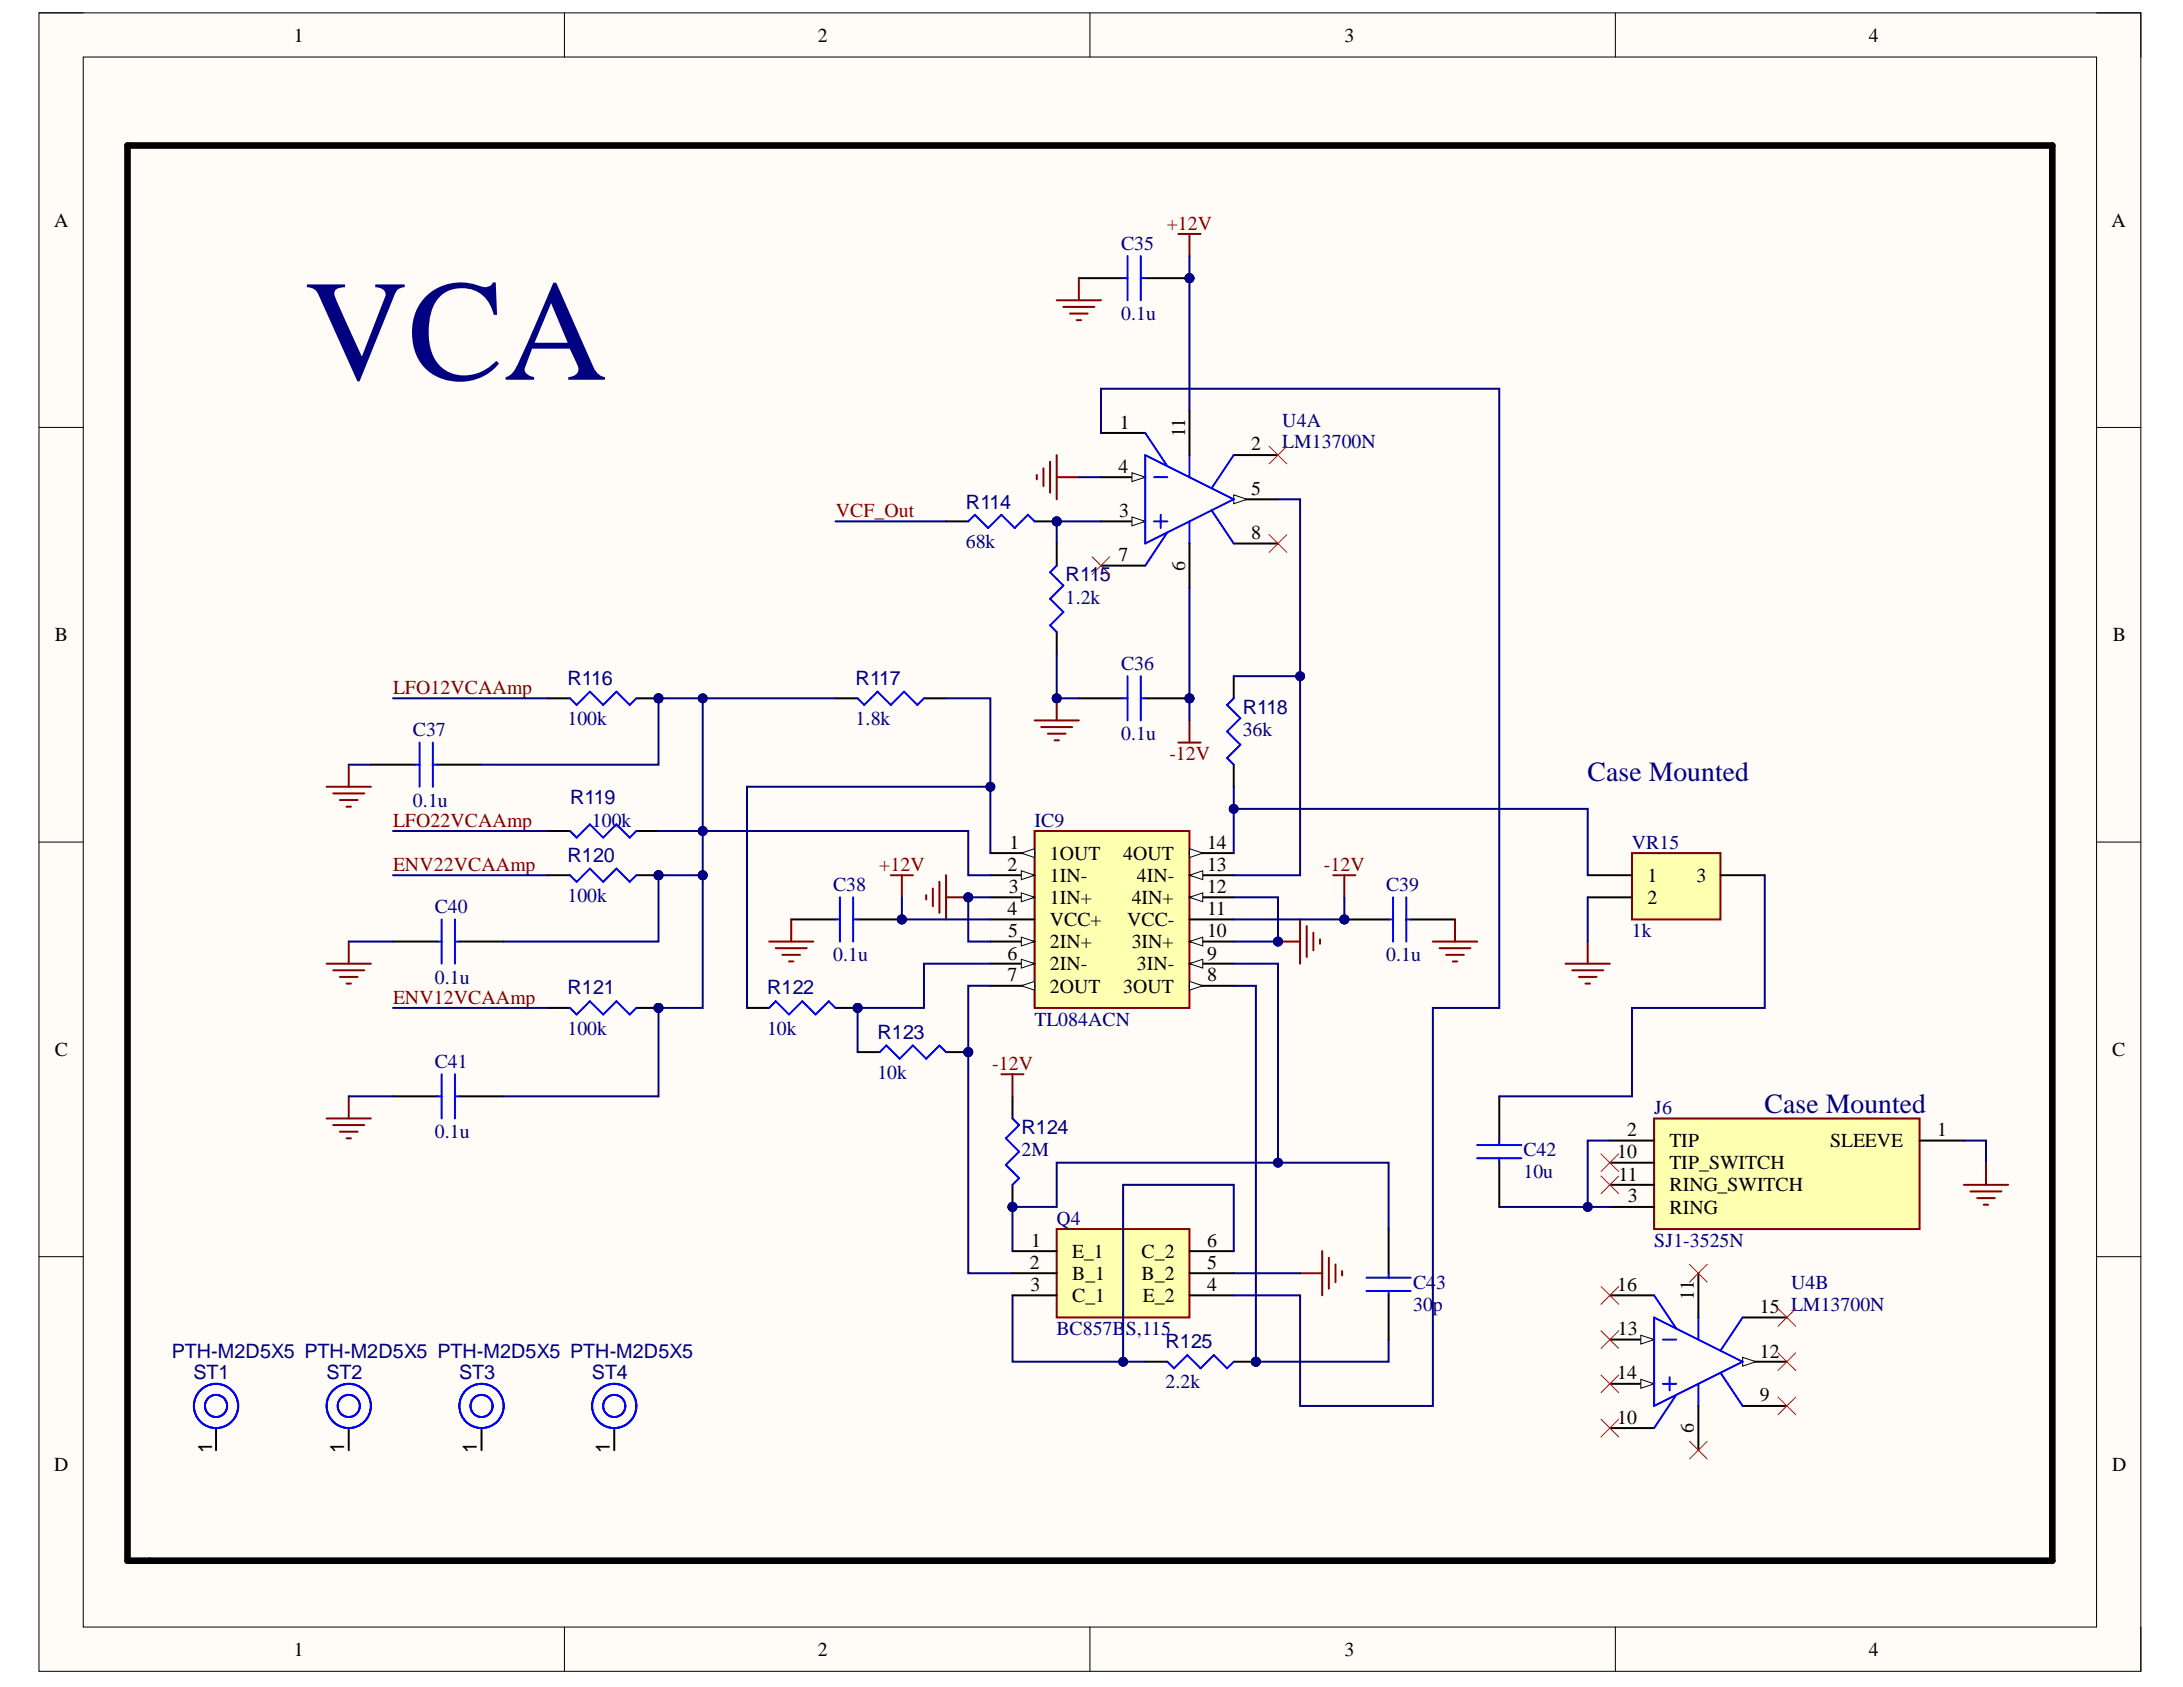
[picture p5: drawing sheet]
<svg xmlns="http://www.w3.org/2000/svg" width="279mm" height="216mm" viewBox="0 0 279 216" stroke-linecap="round" stroke-linejoin="round" font-family="sans-serif">
<defs><g id="words">
<text font-size="18.4" fill="#000080" x="39" y="48.6">VCA</text>
<g font-size="3.5" fill="#000080">
<text x="203.2" y="99.9">Case Mounted</text>
<text x="225.8" y="142.4">Case Mounted</text>
</g>
<g font-size="2.5">
<text x="37.6" y="5.3">1</text>
<text x="104.7" y="5.3">2</text>
<text x="172.1" y="5.3">3</text>
<text x="239.2" y="5.3">4</text>
<text x="6.9" y="29">A</text>
<text x="270.2" y="29">A</text>
<text x="143.3" y="54.9">1</text>
<text x="151.7" y="56" transform="rotate(-90 151.7 56)">11</text>
<text x="160.1" y="57.6">2</text>
<text x="143.2" y="60.5">4</text>
<text x="160.1" y="63.3">5</text>
<text x="143.2" y="71.8">7</text>
<text x="143.2" y="66.2">3</text>
<text x="160.1" y="69">8</text>
<text x="151.7" y="73" transform="rotate(-90 151.7 73)">6</text>
<text x="7" y="82.1">B</text>
<text x="270.4" y="82.1">B</text>
<text x="128.9" y="111.5">2</text>
<text x="129.2" y="108.6">1</text>
<text x="134.4" y="110">1OUT</text>
<text x="134.4" y="112.8">1IN-</text>
<text x="143.7" y="110">4OUT</text>
<text x="145.5" y="112.8">4IN-</text>
<text x="154.5" y="108.6">14</text>
<text x="154.5" y="111.5">13</text>
<text x="210.9" y="112.8">1</text>
<text x="217.1" y="112.8">3</text>
<text x="128.9" y="117.1">4</text>
<text x="129" y="119.9">5</text>
<text x="129.1" y="114.3">3</text>
<text x="134.4" y="115.7">1IN+</text>
<text x="134.4" y="118.5">VCC+</text>
<text x="144.3" y="118.5">VCC-</text>
<text x="144.8" y="115.7">4IN+</text>
<text x="154.5" y="114.3">12</text>
<text x="154.5" y="117.1">11</text>
<text x="154.5" y="119.9">10</text>
<text x="210.9" y="115.7">2</text>
<text x="128.9" y="122.8">6</text>
<text x="128.9" y="125.6">7</text>
<text x="134.4" y="121.4">2IN+</text>
<text x="134.4" y="124.1">2IN-</text>
<text x="144.8" y="121.4">3IN+</text>
<text x="145.5" y="124.1">3IN-</text>
<text x="154.5" y="122.8">9</text>
<text x="154.5" y="125.6">8</text>
<text x="134.4" y="127">2OUT</text>
<text x="143.7" y="127">3OUT</text>
<text x="7" y="135.1">C</text>
<text x="270.3" y="135.1">C</text>
<text x="207" y="148.2">10</text>
<text x="208.3" y="145.4">2</text>
<text x="213.7" y="146.8">TIP</text>
<text x="213.7" y="149.7">TIP_SWITCH</text>
<text x="234.2" y="146.8">SLEEVE</text>
<text x="247.9" y="145.4">1</text>
<text x="207.2" y="151.1">11</text>
<text x="208.3" y="153.9">3</text>
<text x="213.7" y="155.3">RING</text>
<text x="213.7" y="152.5">RING_SWITCH</text>
<text x="132" y="159.6">1</text>
<text x="137.2" y="161">E_1</text>
<text x="146.1" y="161">C_2</text>
<text x="154.5" y="159.6">6</text>
<text x="131.8" y="162.4">2</text>
<text x="131.9" y="165.2">3</text>
<text x="137.2" y="163.8">B_1</text>
<text x="137.2" y="166.7">C_1</text>
<text x="146.1" y="163.8">B_2</text>
<text x="146.3" y="166.7">E_2</text>
<text x="154.5" y="162.4">5</text>
<text x="154.5" y="165.2">4</text>
<text x="207" y="165.2">16</text>
<text x="216.8" y="166.3" transform="rotate(-90 216.8 166.3)">11</text>
<text x="207.1" y="170.9">13</text>
<text x="225.3" y="173.8">12</text>
<text x="225.3" y="168.1">15 LM13700N</text>
<text x="207" y="176.5">14</text>
<text x="225.3" y="179.3">9</text>
<text x="207" y="182.2">10</text>
<text x="216.8" y="183.4" transform="rotate(-90 216.8 183.4)">6</text>
<text x="6.9" y="188.2">D</text>
<text x="27.1" y="186" transform="rotate(-90 27.1 186)">1</text>
<text x="44.1" y="186" transform="rotate(-90 44.1 186)">1</text>
<text x="61" y="186" transform="rotate(-90 61 186)">1</text>
<text x="78" y="186" transform="rotate(-90 78 186)">1</text>
<text x="270.3" y="188.2">D</text>
<text x="37.6" y="211.9">1</text>
<text x="104.7" y="211.9">2</text>
<text x="172.1" y="211.9">3</text>
<text x="239.2" y="211.9">4</text>
</g>
<g font-size="2.5" fill="#800000">
<text x="149.3" y="29.4">+12V</text>
<text x="107" y="66.2">VCF_Out</text>
<text x="50.3" y="88.8">LFO12VCAAmp</text>
<text x="149.7" y="97.3">-12V</text>
<text x="50.3" y="105.8">LFO22VCAAmp</text>
<text x="50.3" y="111.5">ENV22VCAAmp</text>
<text x="112.5" y="111.5">+12V</text>
<text x="169.5" y="111.5">-12V</text>
<text x="50.3" y="128.5">ENV12VCAAmp</text>
<text x="127" y="136.9">-12V</text>
</g>
<g font-size="2.5" fill="#000080">
<text x="143.5" y="32">C35</text>
<text x="143.5" y="41">0.1u</text>
<text x="164.1" y="54.6">U4A</text>
<text x="164.1" y="57.4">LM13700N</text>
<text x="123.6" y="65.1">R114</text>
<text x="123.6" y="70.1">68k</text>
<text x="136.4" y="77.2">1.2k</text>
<text x="136.4" y="74.4">R115</text>
<text x="72.6" y="87.7">R116</text>
<text x="109.5" y="87.7">R117</text>
<text x="143.5" y="85.7">C36</text>
<text x="52.8" y="94.1">C37</text>
<text x="72.6" y="92.8">100k</text>
<text x="109.5" y="92.8">1.8k</text>
<text x="143.5" y="94.7">0.1u</text>
<text x="159.1" y="94.1">36k</text>
<text x="159.1" y="91.4">R118</text>
<text x="52.8" y="103.3">0.1u</text>
<text x="73" y="102.9">R119</text>
<text x="75.8" y="105.8">100k</text>
<text x="132.4" y="105.8">IC9</text>
<text x="72.6" y="110.4">R120</text>
<text x="208.9" y="108.6">VR15</text>
<text x="55.6" y="116.8">C40</text>
<text x="72.6" y="115.4">100k</text>
<text x="106.6" y="114">C38</text>
<text x="177.4" y="114">C39</text>
<text x="208.9" y="119.9">1k</text>
<text x="55.6" y="125.9">0.1u</text>
<text x="106.6" y="123">0.1u</text>
<text x="177.4" y="123">0.1u</text>
<text x="72.6" y="127.3">R121</text>
<text x="98.2" y="127.3">R122</text>
<text x="132.4" y="131.2">TL084ACN</text>
<text x="55.6" y="136.7">C41</text>
<text x="72.6" y="132.4">100k</text>
<text x="98.2" y="132.4">10k</text>
<text x="112.3" y="132.9">R123</text>
<text x="112.3" y="138.1">10k</text>
<text x="211.7" y="142.6">J6</text>
<text x="55.6" y="145.7">0.1u</text>
<text x="130.7" y="148">2M</text>
<text x="130.7" y="145.1">R124</text>
<text x="195" y="148">C42</text>
<text x="195" y="150.8">10u</text>
<text x="135.2" y="156.8">Q4</text>
<text x="211.7" y="159.6">SJ1-3525N</text>
<text x="180.9" y="165">C43</text>
<text x="180.9" y="167.8">30p</text>
<text x="229.2" y="165">U4B</text>
<text x="22" y="173.8">PTH-M2D5X5 PTH-M2D5X5 PTH-M2D5X5 PTH-M2D5X5</text>
<text x="135.2" y="170.9">BC857BS,115</text>
<text x="149.2" y="172.6">R125</text>
<text x="24.8" y="176.5">ST1</text>
<text x="41.8" y="176.5">ST2</text>
<text x="58.8" y="176.5">ST3</text>
<text x="75.8" y="176.5">ST4</text>
<text x="149.2" y="177.6">2.2k</text>
</g>
</g></defs>
<path d="M5 1.6h269v212.3h-269z" fill-rule="evenodd" fill="#fffcf8"/>
<path d="M5 1.6h269v212.3h-269z" fill="none" stroke="#000" stroke-width=".13"/>
<path d="M10.7 7.3h257.6v200.9h-257.6z" fill-rule="evenodd" fill="#fffcf8"/>
<g fill="none" stroke="#000" stroke-width=".13">
<path d="M5 1.6h5.7M10.7 7.3h257.6v200.9h-257.6zM72.2 1.6v5.7M139.5 1.6v5.7M206.8 1.6v5.7M268.3 1.6h5.7v5.7M5 54.7h5.7M268.3 54.7h5.7M5 107.8h5.7M268.3 107.8h5.7M5 160.8h5.7M268.3 160.8h5.7"/>
<path d="M72.2 208.2v5.7M139.5 208.2v5.7M206.8 208.2v5.7M274 208.2v5.7"/>
</g>
<path d="M132.4 106.3h19.8v22.7h-19.8z" fill-rule="evenodd" fill="#ffffb0"/>
<path d="M132.4 106.3h19.8v22.7h-19.8z" fill="none" stroke="#800000" stroke-width=".25"/>
<path d="M126.8 109.2h5.6" fill="none" stroke="#000" stroke-width=".25"/>
<path d="M130.7 109.2l1.7-.6v1.1z" fill="#f8fcff"/>
<path d="M130.7 109.2l1.7-.6v1.1z" fill="none" stroke="#000" stroke-width=".13"/>
<path d="M126.8 112h5.6" fill="none" stroke="#000" stroke-width=".25"/>
<path d="M130.7 111.4l1.7 .6-1.7 .6z" fill="#f8fcff"/>
<path d="M130.7 111.4l1.7 .6-1.7 .6z" fill="none" stroke="#000" stroke-width=".13"/>
<path d="M126.8 114.8h5.6" fill="none" stroke="#000" stroke-width=".25"/>
<path d="M130.7 114.3l1.7 .5-1.7 .6z" fill="#f8fcff"/>
<path d="M130.7 114.3l1.7 .5-1.7 .6z" fill="none" stroke="#000" stroke-width=".13"/>
<path d="M126.8 117.7h5.6M126.8 120.5h5.6" fill="none" stroke="#000" stroke-width=".25"/>
<path d="M130.7 119.9l1.7 .6-1.7 .6z" fill="#f8fcff"/>
<path d="M130.7 119.9l1.7 .6-1.7 .6z" fill="none" stroke="#000" stroke-width=".13"/>
<path d="M126.8 123.3h5.6" fill="none" stroke="#000" stroke-width=".25"/>
<path d="M130.7 122.8l1.7 .5-1.7 .6z" fill="#f8fcff"/>
<path d="M130.7 122.8l1.7 .5-1.7 .6z" fill="none" stroke="#000" stroke-width=".13"/>
<path d="M126.8 126.2h5.6" fill="none" stroke="#000" stroke-width=".25"/>
<path d="M130.7 126.2l1.7-.6v1.1z" fill="#f8fcff"/>
<path d="M130.7 126.2l1.7-.6v1.1z" fill="none" stroke="#000" stroke-width=".13"/>
<path d="M152.2 109.2h5.7" fill="none" stroke="#000" stroke-width=".25"/>
<path d="M152.2 108.6l1.7 .6-1.7 .5z" fill="#f8fcff"/>
<path d="M152.2 108.6l1.7 .6-1.7 .5z" fill="none" stroke="#000" stroke-width=".13"/>
<path d="M152.2 112h5.7" fill="none" stroke="#000" stroke-width=".25"/>
<path d="M152.2 112l1.7-.6v1.2z" fill="#f8fcff"/>
<path d="M152.2 112l1.7-.6v1.2z" fill="none" stroke="#000" stroke-width=".13"/>
<path d="M152.2 114.8h5.7" fill="none" stroke="#000" stroke-width=".25"/>
<path d="M152.2 114.8l1.7-.5v1.1z" fill="#f8fcff"/>
<path d="M152.2 114.8l1.7-.5v1.1z" fill="none" stroke="#000" stroke-width=".13"/>
<path d="M152.2 117.7h5.7M152.2 120.5h5.7" fill="none" stroke="#000" stroke-width=".25"/>
<path d="M152.2 120.5l1.7-.6v1.2z" fill="#f8fcff"/>
<path d="M152.2 120.5l1.7-.6v1.2z" fill="none" stroke="#000" stroke-width=".13"/>
<path d="M152.2 123.3h5.7" fill="none" stroke="#000" stroke-width=".25"/>
<path d="M152.2 123.3l1.7-.5v1.1z" fill="#f8fcff"/>
<path d="M152.2 123.3l1.7-.5v1.1z" fill="none" stroke="#000" stroke-width=".13"/>
<path d="M152.2 126.2h5.7" fill="none" stroke="#000" stroke-width=".25"/>
<path d="M152.2 125.6l1.7 .6-1.7 .5z" fill="#f8fcff"/>
<path d="M152.2 125.6l1.7 .6-1.7 .5z" fill="none" stroke="#000" stroke-width=".13"/>
<path d="M170.6 112h2.9M172.1 112v2.8" fill="none" stroke="#800000" stroke-width=".25"/>
<circle cx="172.1" cy="117.7" r=".57" fill="#000080"/>
<circle cx="172.1" cy="117.7" r=".57" fill="none" stroke="#000080" stroke-width=".13"/>
<path d="M172.1 117.7h5.6" fill="none" stroke="#000" stroke-width=".25"/>
<circle cx="172.1" cy="117.7" r=".57" fill="#000080"/>
<circle cx="172.1" cy="117.7" r=".57" fill="none" stroke="#000080" stroke-width=".13"/>
<path d="M180.6 117.7h5.6" fill="none" stroke="#000" stroke-width=".25"/>
<path d="M177.7 117.7h.6M178.3 114.8v5.7M180 114.8v5.7M180 117.7h.6" fill="none" stroke="#00f" stroke-width=".25"/>
<path d="M114 112h2.8M115.4 112v2.8M186.2 117.7v2.8M183.4 120.5h5.7M184.2 121.3h4M185.1 122.2h2.3M185.9 123h.6" fill="none" stroke="#800000" stroke-width=".25"/>
<circle cx="115.4" cy="117.7" r=".57" fill="#000080"/>
<circle cx="115.4" cy="117.7" r=".57" fill="none" stroke="#000080" stroke-width=".13"/>
<path d="M101.3 117.7h5.6M109.8 117.7h5.6" fill="none" stroke="#000" stroke-width=".25"/>
<circle cx="115.4" cy="117.7" r=".57" fill="#000080"/>
<circle cx="115.4" cy="117.7" r=".57" fill="none" stroke="#000080" stroke-width=".13"/>
<path d="M106.9 117.7h.6M107.5 114.8v5.7M109.2 114.8v5.7M109.2 117.7h.6" fill="none" stroke="#00f" stroke-width=".25"/>
<path d="M101.3 117.7v2.8M98.4 120.5h5.7M99.3 121.3h4M100.1 122.2h2.3M101 123h.6" fill="none" stroke="#800000" stroke-width=".25"/>
<path d="M135.2 157.3h17v11.3h-17z" fill-rule="evenodd" fill="#ffffb0"/>
<path d="M135.2 157.3h17v11.3h-17z" fill="none" stroke="#800000" stroke-width=".25"/>
<path d="M129.6 160.1h5.6M129.6 162.9h5.6M129.6 165.8h5.6M152.2 160.1h5.7M152.2 162.9h5.7M152.2 165.8h5.7" fill="none" stroke="#000" stroke-width=".25"/>
<circle cx="84.3" cy="89.4" r=".57" fill="#000080"/>
<circle cx="84.3" cy="89.4" r=".57" fill="none" stroke="#000080" stroke-width=".13"/>
<path d="M70.1 89.4h2.9M81.4 89.4h2.9" fill="none" stroke="#000" stroke-width=".25"/>
<circle cx="84.3" cy="89.4" r=".57" fill="#000080"/>
<circle cx="84.3" cy="89.4" r=".57" fill="none" stroke="#000080" stroke-width=".13"/>
<path d="M73 89.4l.8 .8 1.7-1.7 1.7 1.7 1.7-1.7 1.7 1.7 .8-.8M73 106.3l.8 .9 1.7-1.7 1.7 1.7 1.7-1.7 1.7 1.7 .8-.9" fill="none" stroke="#00f" stroke-width=".25"/>
<path d="M70.1 106.3h2.9M81.4 106.3h2.9" fill="none" stroke="#000" stroke-width=".25"/>
<circle cx="84.3" cy="112" r=".57" fill="#000080"/>
<circle cx="84.3" cy="112" r=".57" fill="none" stroke="#000080" stroke-width=".13"/>
<path d="M70.1 112h2.9M81.4 112h2.9" fill="none" stroke="#000" stroke-width=".25"/>
<circle cx="84.3" cy="112" r=".57" fill="#000080"/>
<circle cx="84.3" cy="112" r=".57" fill="none" stroke="#000080" stroke-width=".13"/>
<path d="M73 112l.8 .9 1.7-1.7 1.7 1.7 1.7-1.7 1.7 1.7 .8-.9" fill="none" stroke="#00f" stroke-width=".25"/>
<circle cx="84.3" cy="129" r=".57" fill="#000080"/>
<circle cx="84.3" cy="129" r=".57" fill="none" stroke="#000080" stroke-width=".13"/>
<path d="M70.1 129h2.9M81.4 129h2.9" fill="none" stroke="#000" stroke-width=".25"/>
<circle cx="84.3" cy="129" r=".57" fill="#000080"/>
<circle cx="84.3" cy="129" r=".57" fill="none" stroke="#000080" stroke-width=".13"/>
<g fill="none" stroke="#00f" stroke-width=".25">
<path d="M53.1 97.9h.6M53.7 95v5.7M55.4 95v5.7M55.4 97.9h.6M109.8 89.4l.8 .8 1.7-1.7 1.7 1.7 1.7-1.7 1.7 1.7 .9-.8M56.5 117.7v5.6M58.2 117.7v5.6M56 120.5h.5M56.5 137.5v5.6M58.2 137.5v5.6M58.2 120.5h.6M73 129l.8 .8 1.7-1.7 1.7 1.7 1.7-1.7 1.7 1.7 .8-.8"/>
<path d="M56 140.3h.5M58.2 140.3h.6"/>
</g>
<path d="M47.5 97.9h5.6M56 97.9h5.6M106.9 89.4h2.9M118.3 89.4h2.8M50.3 120.5h5.7M58.8 120.5h5.7M50.3 140.3h5.7M58.8 140.3h5.7" fill="none" stroke="#000" stroke-width=".25"/>
<g fill="none" stroke="#800000" stroke-width=".25">
<path d="M44.6 97.9v2.8M41.8 100.7h5.7M42.7 101.5h3.9M43.5 102.4h2.3M44.3 103.2h.6M118.5 114.6v.5M119.4 113.7v2.3M120.2 112.9v3.9M121.1 112v5.7M121.1 114.8h2.8M41.8 123.3h5.7M42.7 124.2h3.9"/>
<path d="M43.5 125h2.3M44.3 125.9h.6M44.6 120.5v2.8M41.8 143.1h5.7M42.7 144h3.9M43.5 144.8h2.3M44.3 145.7h.6M44.6 140.3v2.8"/>
</g>
<circle cx="123.9" cy="114.8" r=".57" fill="#000080"/>
<circle cx="123.9" cy="114.8" r=".57" fill="none" stroke="#000080" stroke-width=".13"/>
<circle cx="109.8" cy="129" r=".57" fill="#000080"/>
<circle cx="109.8" cy="129" r=".57" fill="none" stroke="#000080" stroke-width=".13"/>
<path d="M106.9 129h2.9" fill="none" stroke="#000" stroke-width=".25"/>
<circle cx="109.8" cy="129" r=".57" fill="#000080"/>
<circle cx="109.8" cy="129" r=".57" fill="none" stroke="#000080" stroke-width=".13"/>
<path d="M95.6 129h2.8" fill="none" stroke="#000" stroke-width=".25"/>
<path d="M98.4 129l.9-.9 1.7 1.7 1.7-1.7 1.7 1.7 1.7-1.7 .8 .9" fill="none" stroke="#00f" stroke-width=".25"/>
<circle cx="123.9" cy="134.6" r=".57" fill="#000080"/>
<circle cx="123.9" cy="134.6" r=".57" fill="none" stroke="#000080" stroke-width=".13"/>
<path d="M121.1 134.6h2.8" fill="none" stroke="#000" stroke-width=".25"/>
<circle cx="123.9" cy="134.6" r=".57" fill="#000080"/>
<circle cx="123.9" cy="134.6" r=".57" fill="none" stroke="#000080" stroke-width=".13"/>
<path d="M109.8 134.6h2.8" fill="none" stroke="#000" stroke-width=".25"/>
<path d="M112.6 134.6l.8-.8 1.7 1.7 1.7-1.7 1.7 1.7 1.7-1.7 .9 .8" fill="none" stroke="#00f" stroke-width=".25"/>
<circle cx="129.6" cy="154.5" r=".57" fill="#000080"/>
<circle cx="129.6" cy="154.5" r=".57" fill="none" stroke="#000080" stroke-width=".13"/>
<path d="M129.6 151.6v2.9" fill="none" stroke="#000" stroke-width=".25"/>
<circle cx="129.6" cy="154.5" r=".57" fill="#000080"/>
<circle cx="129.6" cy="154.5" r=".57" fill="none" stroke="#000080" stroke-width=".13"/>
<path d="M129.6 140.3v2.8" fill="none" stroke="#000" stroke-width=".25"/>
<path d="M129.6 143.1l.8 .9-1.7 1.7 1.7 1.7-1.7 1.7 1.7 1.7-.8 .8" fill="none" stroke="#00f" stroke-width=".25"/>
<path d="M128.2 137.5h2.8M129.6 137.5v2.8" fill="none" stroke="#800000" stroke-width=".25"/>
<circle cx="160.7" cy="174.3" r=".57" fill="#000080"/>
<circle cx="160.7" cy="174.3" r=".57" fill="none" stroke="#000080" stroke-width=".13"/>
<path d="M146.6 174.3h2.8M157.9 174.3h2.8" fill="none" stroke="#000" stroke-width=".25"/>
<circle cx="160.7" cy="174.3" r=".57" fill="#000080"/>
<circle cx="160.7" cy="174.3" r=".57" fill="none" stroke="#000080" stroke-width=".13"/>
<path d="M149.4 174.3l.9 .8 1.7-1.7 1.7 1.7 1.7-1.7 1.7 1.7 .8-.8" fill="none" stroke="#00f" stroke-width=".25"/>
<path d="M166.4 117.7v5.6M167.2 118.5v4M168.1 119.4v2.2M163.6 120.5h2.8M168.9 120.2v.6" fill="none" stroke="#800000" stroke-width=".25"/>
<circle cx="163.6" cy="120.5" r=".57" fill="#000080"/>
<circle cx="163.6" cy="120.5" r=".57" fill="none" stroke="#000080" stroke-width=".13"/>
<path d="M140.9 55.4h5.7M157.9 58.2h5.7M140.9 66.7h5.7M177.7 157.3v5.6M177.7 165.8v5.6" fill="none" stroke="#000" stroke-width=".25"/>
<path d="M174.9 165.2h5.7M174.9 163.5h5.7M177.7 162.9v.6M177.7 165.2v.6" fill="none" stroke="#00f" stroke-width=".25"/>
<path d="M166.4 162.9h2.8M169.2 160.1v5.7M170.1 161v3.9M170.9 161.8v2.3M171.8 162.7v.5" fill="none" stroke="#800000" stroke-width=".25"/>
<path d="M144.9 66.2l1.7 .5-1.7 .6z" fill="#f8fcff"/>
<path d="M144.9 66.2l1.7 .5-1.7 .6z" fill="none" stroke="#000" stroke-width=".13"/>
<path d="M140.9 61.1h5.7" fill="none" stroke="#000" stroke-width=".25"/>
<path d="M144.9 60.5l1.7 .6-1.7 .5z" fill="#f8fcff"/>
<path d="M144.9 60.5l1.7 .6-1.7 .5z" fill="none" stroke="#000" stroke-width=".13"/>
<path d="M157.9 63.9h5.7" fill="none" stroke="#000" stroke-width=".25"/>
<path d="M157.9 63.3l1.7 .6-1.7 .6z" fill="#f8fcff"/>
<path d="M157.9 63.3l1.7 .6-1.7 .6z" fill="none" stroke="#000" stroke-width=".13"/>
<path d="M152.2 52.6v5.6M140.9 72.4h5.7M152.2 69.6v5.6M157.9 69.6h5.7M223 179.9h5.7M223 174.3h5.7M206 182.8h5.7" fill="none" stroke="#000" stroke-width=".25"/>
<path d="M146.6 58.2l11.3 5.7-11.3 5.7zM146.6 55.4l2.8 4.3M152.2 58.2v2.9M157.9 58.2l-2.8 4.3M147.7 61.1h1.7M147.7 66.7h1.7M148.6 65.9v1.7M149.4 68.1l-2.8 4.3M152.2 66.7v2.9M155.1 65.3l2.8 4.3" fill="none" stroke="#00f" stroke-width=".25"/>
<path d="M223 173.7l1.7 .6-1.7 .5z" fill="#f8fcff"/>
<path d="M223 173.7l1.7 .6-1.7 .5z" fill="none" stroke="#000" stroke-width=".13"/>
<path d="M206 171.4h5.7" fill="none" stroke="#000" stroke-width=".25"/>
<path d="M210 170.9l1.7 .5-1.7 .6z" fill="#f8fcff"/>
<path d="M210 170.9l1.7 .5-1.7 .6z" fill="none" stroke="#000" stroke-width=".13"/>
<path d="M206 177.1h5.7" fill="none" stroke="#000" stroke-width=".25"/>
<path d="M210 176.5l1.7 .6-1.7 .6z" fill="#f8fcff"/>
<path d="M210 176.5l1.7 .6-1.7 .6z" fill="none" stroke="#000" stroke-width=".13"/>
<path d="M206 165.8h5.7M217.4 162.9v5.7M217.4 179.9v5.7M223 168.6h5.7" fill="none" stroke="#000" stroke-width=".25"/>
<path d="M211.7 168.6l11.3 5.7-11.3 5.6zM211.7 165.8l2.8 4.2M212.8 171.4h1.7M212.8 177.1h1.7M213.7 176.3v1.6M214.5 178.5l-2.8 4.3M217.4 168.6v2.8M217.4 177.1v2.8M220.2 175.7l2.8 4.2M223 168.6l-2.8 4.3" fill="none" stroke="#00f" stroke-width=".25"/>
<path d="M162.4 57.1l2.3 2.3M164.7 57.1l-2.3 2.3M139.8 71.3l2.2 2.2M142 71.3l-2.2 2.2M162.4 68.4l2.3 2.3M164.7 68.4l-2.3 2.3" fill="none" stroke="#f00" stroke-width=".13"/>
<path d="M150.8 95h2.9M152.2 92.2v2.8" fill="none" stroke="#800000" stroke-width=".25"/>
<circle cx="152.2" cy="89.4" r=".57" fill="#000080"/>
<circle cx="152.2" cy="89.4" r=".57" fill="none" stroke="#000080" stroke-width=".13"/>
<path d="M138.1 89.4h5.6M146.6 89.4h5.6" fill="none" stroke="#000" stroke-width=".25"/>
<circle cx="152.2" cy="89.4" r=".57" fill="#000080"/>
<circle cx="152.2" cy="89.4" r=".57" fill="none" stroke="#000080" stroke-width=".13"/>
<path d="M143.7 89.4h.6M144.3 86.5v5.7M146 86.5v5.7M146 89.4h.6" fill="none" stroke="#00f" stroke-width=".25"/>
<path d="M132.4 92.2h5.7M133.3 93.1h3.9M134.1 93.9h2.3M135 94.7h.5M135.2 89.4v2.8" fill="none" stroke="#800000" stroke-width=".25"/>
<circle cx="135.2" cy="89.4" r=".57" fill="#000080"/>
<circle cx="135.2" cy="89.4" r=".57" fill="none" stroke="#000080" stroke-width=".13"/>
<path d="M150.8 29.9h2.9M152.2 29.9v2.9" fill="none" stroke="#800000" stroke-width=".25"/>
<circle cx="152.2" cy="35.6" r=".57" fill="#000080"/>
<circle cx="152.2" cy="35.6" r=".57" fill="none" stroke="#000080" stroke-width=".13"/>
<path d="M138.1 35.6h5.6M146.6 35.6h5.6" fill="none" stroke="#000" stroke-width=".25"/>
<circle cx="152.2" cy="35.6" r=".57" fill="#000080"/>
<circle cx="152.2" cy="35.6" r=".57" fill="none" stroke="#000080" stroke-width=".13"/>
<path d="M143.7 35.6h.6M144.3 32.8v5.6M146 32.8v5.6M146 35.6h.6" fill="none" stroke="#00f" stroke-width=".25"/>
<path d="M135.2 38.4h5.7M136.1 39.3h4M138.1 35.6v2.8M136.9 40.1h2.3M137.8 41h.6" fill="none" stroke="#800000" stroke-width=".25"/>
<circle cx="135.2" cy="66.7" r=".57" fill="#000080"/>
<circle cx="135.2" cy="66.7" r=".57" fill="none" stroke="#000080" stroke-width=".13"/>
<path d="M132.4 66.7h2.8" fill="none" stroke="#000" stroke-width=".25"/>
<circle cx="135.2" cy="66.7" r=".57" fill="#000080"/>
<circle cx="135.2" cy="66.7" r=".57" fill="none" stroke="#000080" stroke-width=".13"/>
<path d="M121.1 66.7h2.8M135.2 69.6v2.8M135.2 80.9v2.8M157.9 86.5v2.9M157.9 97.9v2.8" fill="none" stroke="#000" stroke-width=".25"/>
<path d="M123.9 66.7l.9-.8 1.7 1.7 1.7-1.7 1.7 1.7 1.7-1.7 .8 .8M135.2 72.4l-.8 .8 1.7 1.7-1.7 1.7 1.7 1.7-1.7 1.7 .8 .9M157.9 89.4l-.8 .8 1.7 1.7-1.7 1.7 1.7 1.7-1.7 1.7 .8 .9" fill="none" stroke="#00f" stroke-width=".25"/>
<path d="M133.6 59.9v2.3M134.4 59.1v4M135.2 58.2v5.7M132.7 60.8v.6M135.2 61.1h2.9M200.4 123.3h5.6M201.2 124.2h4M202.1 125h2.2M202.9 125.9h.6M203.2 120.5v2.8" fill="none" stroke="#800000" stroke-width=".25"/>
<g fill="none" stroke="#f00" stroke-width=".13">
<path d="M204.9 176l2.3 2.2M204.9 170.3l2.3 2.3M204.9 164.6l2.3 2.3M207.2 176l-2.3 2.2M207.2 170.3l-2.3 2.3M207.2 164.6l-2.3 2.3M216.2 161.8l2.3 2.3M218.5 161.8l-2.3 2.3M227.6 178.8l2.2 2.3M227.6 173.1l2.2 2.3M227.6 167.5l2.2 2.2M229.8 178.8l-2.2 2.3"/>
<path d="M229.8 173.1l-2.2 2.3M229.8 167.5l-2.2 2.2M204.9 181.6l2.3 2.3M207.2 181.6l-2.3 2.3M216.2 184.5l2.3 2.2M218.5 184.5l-2.3 2.2"/>
</g>
<path d="M16.3 18.6h246.4v181.1h-246.4z" fill="none" stroke="#000" stroke-width=".85"/>
<path d="M211.7 143.1h34v14.2h-34z" fill-rule="evenodd" fill="#ffffb0"/>
<path d="M211.7 143.1h34v14.2h-34zM251.4 151.6h5.6M252.2 152.5h4M253.1 153.3h2.2M253.9 154.2h.6M254.2 148.8v2.8" fill="none" stroke="#800000" stroke-width=".25"/>
<path d="M206 146h5.7M206 154.5h5.7M206 148.8h5.7M206 151.6h5.7M245.7 146h5.7M27.6 182.8v2.8M44.6 182.8v2.8M61.6 182.8v2.8M78.6 182.8v2.8" fill="none" stroke="#000" stroke-width=".25"/>
<path d="M204.9 150.5l2.3 2.3M204.9 147.7l2.3 2.2M207.2 150.5l-2.3 2.3M207.2 147.7l-2.3 2.2" fill="none" stroke="#f00" stroke-width=".13"/>
<g fill="none" stroke="#00f" stroke-width=".25">
<circle cx="27.6" cy="179.9" r="2.83"/>
<circle cx="27.6" cy="179.9" r="1.42"/>
<circle cx="27.7" cy="179.9" r="1.42"/>
<circle cx="27.7" cy="179.9" r="2.83"/>
<circle cx="44.6" cy="179.9" r="2.83"/>
<circle cx="44.6" cy="179.9" r="1.42"/>
<circle cx="61.6" cy="179.9" r="2.83"/>
<circle cx="61.6" cy="179.9" r="1.42"/>
<circle cx="78.6" cy="179.9" r="2.83"/>
<circle cx="78.6" cy="179.9" r="1.42"/>
</g>
<path d="M208.9 109.2h11.3v8.5h-11.3z" fill-rule="evenodd" fill="#ffffb0"/>
<path d="M208.9 109.2h11.3v8.5h-11.3z" fill="none" stroke="#800000" stroke-width=".25"/>
<path d="M203.2 112h5.7M203.2 114.8h5.7M220.2 112h5.7M191.9 140.3v5.7M191.9 148.8v5.7" fill="none" stroke="#000" stroke-width=".25"/>
<path d="M189.1 148.2h5.6M189.1 146.5h5.6M191.9 146v.5M191.9 148.2v.6" fill="none" stroke="#00f" stroke-width=".25"/>
<path d="M157.9 117.7h14.2" fill="none" stroke="#000080" stroke-width=".25"/>
<circle cx="172.1" cy="117.7" r=".57" fill="#000080"/>
<circle cx="172.1" cy="117.7" r=".57" fill="none" stroke="#000080" stroke-width=".13"/>
<path d="M172.1 114.8v2.9" fill="none" stroke="#000080" stroke-width=".25"/>
<circle cx="172.1" cy="117.7" r=".57" fill="#000080"/>
<circle cx="172.1" cy="117.7" r=".57" fill="none" stroke="#000080" stroke-width=".13"/>
<path d="M115.4 114.8v2.9" fill="none" stroke="#000080" stroke-width=".25"/>
<circle cx="115.4" cy="117.7" r=".57" fill="#000080"/>
<circle cx="115.4" cy="117.7" r=".57" fill="none" stroke="#000080" stroke-width=".13"/>
<path d="M115.4 117.7h11.4" fill="none" stroke="#000080" stroke-width=".25"/>
<circle cx="115.4" cy="117.7" r=".57" fill="#000080"/>
<circle cx="115.4" cy="117.7" r=".57" fill="none" stroke="#000080" stroke-width=".13"/>
<path d="M50.3 106.3h19.8M84.3 112h5.6M50.3 129h19.8" fill="none" stroke="#000080" stroke-width=".25"/>
<circle cx="84.3" cy="112" r=".57" fill="#000080"/>
<circle cx="84.3" cy="112" r=".57" fill="none" stroke="#000080" stroke-width=".13"/>
<circle cx="89.9" cy="112" r=".57" fill="#000080"/>
<circle cx="89.9" cy="112" r=".57" fill="none" stroke="#000080" stroke-width=".13"/>
<path d="M50.3 112h19.8M89.9 112v17h-5.6" fill="none" stroke="#000080" stroke-width=".25"/>
<circle cx="84.3" cy="129" r=".57" fill="#000080"/>
<circle cx="84.3" cy="129" r=".57" fill="none" stroke="#000080" stroke-width=".13"/>
<circle cx="89.9" cy="112" r=".57" fill="#000080"/>
<circle cx="89.9" cy="112" r=".57" fill="none" stroke="#000080" stroke-width=".13"/>
<path d="M84.3 89.4v8.5h-22.7" fill="none" stroke="#000080" stroke-width=".25"/>
<circle cx="84.3" cy="89.4" r=".57" fill="#000080"/>
<circle cx="84.3" cy="89.4" r=".57" fill="none" stroke="#000080" stroke-width=".13"/>
<path d="M84.3 112v8.5h-19.8" fill="none" stroke="#000080" stroke-width=".25"/>
<circle cx="84.3" cy="112" r=".57" fill="#000080"/>
<circle cx="84.3" cy="112" r=".57" fill="none" stroke="#000080" stroke-width=".13"/>
<path d="M84.3 129v11.3h-19.8" fill="none" stroke="#000080" stroke-width=".25"/>
<circle cx="84.3" cy="129" r=".57" fill="#000080"/>
<circle cx="84.3" cy="129" r=".57" fill="none" stroke="#000080" stroke-width=".13"/>
<path d="M44.6 97.9h2.9M123.9 114.8h2.9M44.6 120.5h5.7M44.6 140.3h5.7" fill="none" stroke="#000080" stroke-width=".25"/>
<circle cx="123.9" cy="114.8" r=".57" fill="#000080"/>
<circle cx="123.9" cy="114.8" r=".57" fill="none" stroke="#000080" stroke-width=".13"/>
<path d="M89.9 106.3h34v5.7h2.9" fill="none" stroke="#000080" stroke-width=".25"/>
<circle cx="89.9" cy="106.3" r=".57" fill="#000080"/>
<circle cx="89.9" cy="106.3" r=".57" fill="none" stroke="#000080" stroke-width=".13"/>
<path d="M84.3 106.3h5.6" fill="none" stroke="#000080" stroke-width=".25"/>
<circle cx="89.9" cy="106.3" r=".57" fill="#000080"/>
<circle cx="89.9" cy="106.3" r=".57" fill="none" stroke="#000080" stroke-width=".13"/>
<path d="M123.9 114.8v5.7h2.9" fill="none" stroke="#000080" stroke-width=".25"/>
<circle cx="123.9" cy="114.8" r=".57" fill="#000080"/>
<circle cx="123.9" cy="114.8" r=".57" fill="none" stroke="#000080" stroke-width=".13"/>
<path d="M126.8 126.2h-2.9v8.4" fill="none" stroke="#000080" stroke-width=".25"/>
<circle cx="123.9" cy="134.6" r=".57" fill="#000080"/>
<circle cx="123.9" cy="134.6" r=".57" fill="none" stroke="#000080" stroke-width=".13"/>
<path d="M109.8 129v5.6" fill="none" stroke="#000080" stroke-width=".25"/>
<circle cx="109.8" cy="129" r=".57" fill="#000080"/>
<circle cx="109.8" cy="129" r=".57" fill="none" stroke="#000080" stroke-width=".13"/>
<path d="M126.8 123.3h-8.5v5.7h-8.5" fill="none" stroke="#000080" stroke-width=".25"/>
<circle cx="109.8" cy="129" r=".57" fill="#000080"/>
<circle cx="109.8" cy="129" r=".57" fill="none" stroke="#000080" stroke-width=".13"/>
<path d="M126.8 100.7h-31.2v28.3" fill="none" stroke="#000080" stroke-width=".25"/>
<circle cx="126.8" cy="100.7" r=".57" fill="#000080"/>
<circle cx="126.8" cy="100.7" r=".57" fill="none" stroke="#000080" stroke-width=".13"/>
<path d="M123.9 134.6v28.3h5.7" fill="none" stroke="#000080" stroke-width=".25"/>
<circle cx="123.9" cy="134.6" r=".57" fill="#000080"/>
<circle cx="123.9" cy="134.6" r=".57" fill="none" stroke="#000080" stroke-width=".13"/>
<path d="M129.6 154.5v5.6" fill="none" stroke="#000080" stroke-width=".25"/>
<circle cx="129.6" cy="154.5" r=".57" fill="#000080"/>
<circle cx="129.6" cy="154.5" r=".57" fill="none" stroke="#000080" stroke-width=".13"/>
<path d="M157.9 160.1v-8.5h-14.2v22.7h-14.1v-8.5" fill="none" stroke="#000080" stroke-width=".25"/>
<circle cx="143.8" cy="174.3" r=".56" fill="#000080"/>
<circle cx="143.8" cy="174.3" r=".56" fill="none" stroke="#000080" stroke-width=".13"/>
<path d="M143.7 174.3h2.9" fill="none" stroke="#000080" stroke-width=".25"/>
<circle cx="143.8" cy="174.3" r=".56" fill="#000080"/>
<circle cx="143.8" cy="174.3" r=".56" fill="none" stroke="#000080" stroke-width=".13"/>
<path d="M157.9 126.2h2.8v48.1" fill="none" stroke="#000080" stroke-width=".25"/>
<circle cx="160.7" cy="174.3" r=".57" fill="#000080"/>
<circle cx="160.7" cy="174.3" r=".57" fill="none" stroke="#000080" stroke-width=".13"/>
<path d="M157.9 120.5h5.7" fill="none" stroke="#000080" stroke-width=".25"/>
<circle cx="163.6" cy="120.5" r=".57" fill="#000080"/>
<circle cx="163.6" cy="120.5" r=".57" fill="none" stroke="#000080" stroke-width=".13"/>
<path d="M157.9 123.3h5.7v25.5h-28.4v5.7h-5.6" fill="none" stroke="#000080" stroke-width=".25"/>
<circle cx="163.6" cy="148.8" r=".57" fill="#000080"/>
<circle cx="163.6" cy="148.8" r=".57" fill="none" stroke="#000080" stroke-width=".13"/>
<circle cx="129.6" cy="154.5" r=".57" fill="#000080"/>
<circle cx="129.6" cy="154.5" r=".57" fill="none" stroke="#000080" stroke-width=".13"/>
<path d="M177.7 171.4v2.9h-17" fill="none" stroke="#000080" stroke-width=".25"/>
<circle cx="160.7" cy="174.3" r=".57" fill="#000080"/>
<circle cx="160.7" cy="174.3" r=".57" fill="none" stroke="#000080" stroke-width=".13"/>
<path d="M163.6 148.8h14.1v8.5" fill="none" stroke="#000080" stroke-width=".25"/>
<circle cx="163.6" cy="148.8" r=".57" fill="#000080"/>
<circle cx="163.6" cy="148.8" r=".57" fill="none" stroke="#000080" stroke-width=".13"/>
<path d="M152.2 89.4v2.8M157.9 162.9h8.5" fill="none" stroke="#000080" stroke-width=".25"/>
<circle cx="152.2" cy="89.4" r=".57" fill="#000080"/>
<circle cx="152.2" cy="89.4" r=".57" fill="none" stroke="#000080" stroke-width=".13"/>
<path d="M152.2 75.2v14.2" fill="none" stroke="#000080" stroke-width=".25"/>
<circle cx="152.2" cy="89.4" r=".57" fill="#000080"/>
<circle cx="152.2" cy="89.4" r=".57" fill="none" stroke="#000080" stroke-width=".13"/>
<path d="M152.2 32.8v2.8" fill="none" stroke="#000080" stroke-width=".25"/>
<circle cx="152.2" cy="35.6" r=".57" fill="#000080"/>
<circle cx="152.2" cy="35.6" r=".57" fill="none" stroke="#000080" stroke-width=".13"/>
<path d="M152.2 35.6v17" fill="none" stroke="#000080" stroke-width=".25"/>
<circle cx="152.2" cy="35.6" r=".57" fill="#000080"/>
<circle cx="152.2" cy="35.6" r=".57" fill="none" stroke="#000080" stroke-width=".13"/>
<path d="M135.2 83.7v5.7" fill="none" stroke="#000080" stroke-width=".25"/>
<circle cx="135.2" cy="89.4" r=".57" fill="#000080"/>
<circle cx="135.2" cy="89.4" r=".57" fill="none" stroke="#000080" stroke-width=".13"/>
<path d="M135.2 66.7v2.9" fill="none" stroke="#000080" stroke-width=".25"/>
<circle cx="135.2" cy="66.7" r=".57" fill="#000080"/>
<circle cx="135.2" cy="66.7" r=".57" fill="none" stroke="#000080" stroke-width=".13"/>
<path d="M135.2 66.7h5.7" fill="none" stroke="#000080" stroke-width=".25"/>
<circle cx="135.2" cy="66.7" r=".57" fill="#000080"/>
<circle cx="135.2" cy="66.7" r=".57" fill="none" stroke="#000080" stroke-width=".13"/>
<path d="M135.2 89.4h2.9" fill="none" stroke="#000080" stroke-width=".25"/>
<circle cx="135.2" cy="89.4" r=".57" fill="#000080"/>
<circle cx="135.2" cy="89.4" r=".57" fill="none" stroke="#000080" stroke-width=".13"/>
<path d="M138.1 61.1h2.8M84.3 89.4h22.6" fill="none" stroke="#000080" stroke-width=".25"/>
<circle cx="84.3" cy="89.4" r=".57" fill="#000080"/>
<circle cx="84.3" cy="89.4" r=".57" fill="none" stroke="#000080" stroke-width=".13"/>
<circle cx="89.9" cy="89.4" r=".57" fill="#000080"/>
<circle cx="89.9" cy="89.4" r=".57" fill="none" stroke="#000080" stroke-width=".13"/>
<path d="M121.1 89.4h5.7v19.8" fill="none" stroke="#000080" stroke-width=".25"/>
<circle cx="126.8" cy="100.7" r=".57" fill="#000080"/>
<circle cx="126.8" cy="100.7" r=".57" fill="none" stroke="#000080" stroke-width=".13"/>
<path d="M89.9 89.4v22.6" fill="none" stroke="#000080" stroke-width=".25"/>
<circle cx="89.9" cy="112" r=".57" fill="#000080"/>
<circle cx="89.9" cy="112" r=".57" fill="none" stroke="#000080" stroke-width=".13"/>
<circle cx="89.9" cy="106.3" r=".57" fill="#000080"/>
<circle cx="89.9" cy="106.3" r=".57" fill="none" stroke="#000080" stroke-width=".13"/>
<circle cx="89.9" cy="89.4" r=".57" fill="#000080"/>
<circle cx="89.9" cy="89.4" r=".57" fill="none" stroke="#000080" stroke-width=".13"/>
<path d="M157.9 114.8h5.7v5.7" fill="none" stroke="#000080" stroke-width=".25"/>
<circle cx="163.6" cy="120.5" r=".57" fill="#000080"/>
<circle cx="163.6" cy="120.5" r=".57" fill="none" stroke="#000080" stroke-width=".13"/>
<path d="M163.6 63.9h2.8v48.1h-8.5" fill="none" stroke="#000080" stroke-width=".25"/>
<circle cx="166.4" cy="86.5" r=".57" fill="#000080"/>
<circle cx="166.4" cy="86.5" r=".57" fill="none" stroke="#000080" stroke-width=".13"/>
<path d="M157.9 86.5h8.5" fill="none" stroke="#000080" stroke-width=".25"/>
<circle cx="166.4" cy="86.5" r=".57" fill="#000080"/>
<circle cx="166.4" cy="86.5" r=".57" fill="none" stroke="#000080" stroke-width=".13"/>
<path d="M157.9 103.5v5.7" fill="none" stroke="#000080" stroke-width=".25"/>
<circle cx="157.9" cy="103.5" r=".57" fill="#000080"/>
<circle cx="157.9" cy="103.5" r=".57" fill="none" stroke="#000080" stroke-width=".13"/>
<path d="M191.9 154.5h14.1M251.4 146h2.8v2.8" fill="none" stroke="#000080" stroke-width=".25"/>
<circle cx="203.2" cy="154.5" r=".56" fill="#000080"/>
<circle cx="203.2" cy="154.5" r=".56" fill="none" stroke="#000080" stroke-width=".13"/>
<path d="M206 146h-2.8v8.5" fill="none" stroke="#000080" stroke-width=".25"/>
<circle cx="203.2" cy="154.5" r=".56" fill="#000080"/>
<circle cx="203.2" cy="154.5" r=".56" fill="none" stroke="#000080" stroke-width=".13"/>
<path d="M157.9 100.7v2.8h45.3v8.5M203.2 114.8v5.7" fill="none" stroke="#000080" stroke-width=".25"/>
<circle cx="157.9" cy="103.5" r=".57" fill="#000080"/>
<circle cx="157.9" cy="103.5" r=".57" fill="none" stroke="#000080" stroke-width=".13"/>
<path d="M140.9 55.4v-5.6h51v79.2h-8.5v50.9h-17v-14.1h-8.5M106.9 66.7h14.2M50.3 89.4h19.8M225.9 112v17h-17v11.3h-17" fill="none" stroke="#000080" stroke-width=".25"/>
<use href="#words"/>
</svg>
